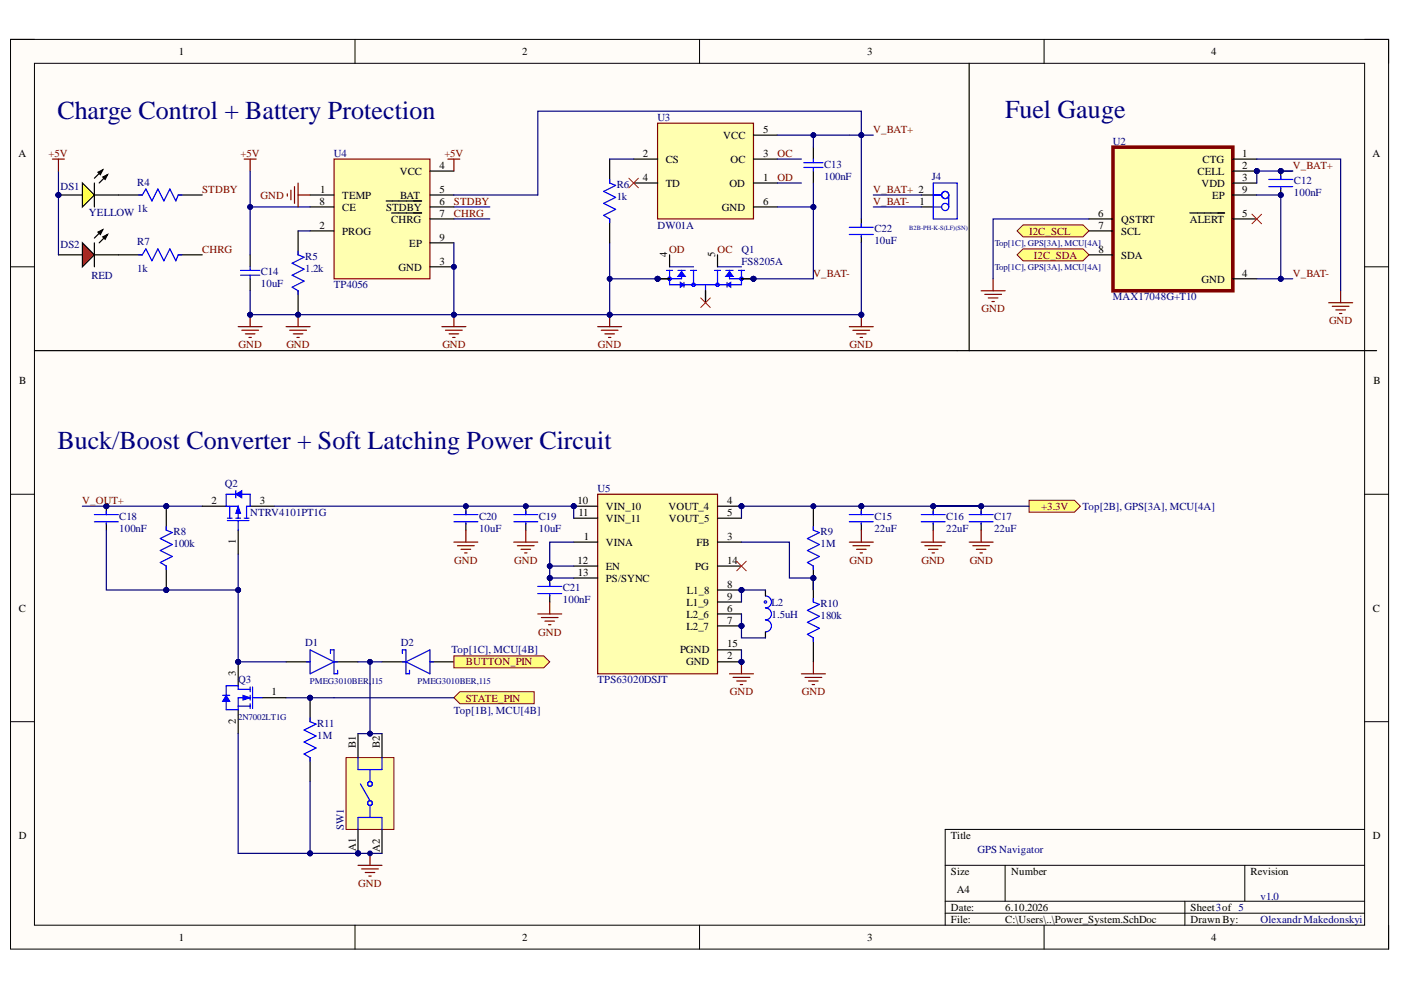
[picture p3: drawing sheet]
<svg xmlns="http://www.w3.org/2000/svg" width="297mm" height="210mm" viewBox="0 0 297 210" stroke-linecap="round" stroke-linejoin="round" font-family="sans-serif">
<defs><g id="words">
<g font-size="5.5" fill="#000080">
<text x="12.2" y="25.2">Charge Control + Battery Protection</text>
<text x="213.1" y="24.9">Fuel Gauge</text>
<text x="12.2" y="95.1">Buck/Boost Converter + Soft Latching Power Circuit</text>
</g>
<g font-size="2.3">
<text x="37.9" y="11.7">1</text>
<text x="110.7" y="11.7">2</text>
<text x="183.9" y="11.7">3</text>
<text x="256.8" y="11.7">4</text>
<text x="153.3" y="29.5">VCC</text>
<text x="161.8" y="28.1">5</text>
<text x="3.9" y="33.3">A</text>
<text x="93.2" y="35.8">4</text>
<text x="136.3" y="33.3">2</text>
<text x="141.1" y="34.6">CS</text>
<text x="154.8" y="34.6">OC</text>
<text x="161.8" y="33.3">3</text>
<text x="255" y="34.6">CTG</text>
<text x="263.4" y="33.3">1</text>
<text x="263.4" y="35.8">2</text>
<text x="291" y="33.3">A</text>
<text x="67.9" y="40.9">1</text>
<text x="84.7" y="37.1">VCC</text>
<text x="93.2" y="40.9">5</text>
<text x="136.3" y="38.4">4</text>
<text x="141.1" y="39.6">TD</text>
<text x="154.7" y="39.6">OD</text>
<text x="161.8" y="38.4">1</text>
<text x="253.9" y="37.1">CELL</text>
<text x="254.7" y="39.6">VDD</text>
<text x="263.4" y="38.4">3</text>
<text x="263.4" y="40.9">9</text>
<text x="67.7" y="43.4">8</text>
<text x="72.6" y="42.2">TEMP</text>
<text x="72.6" y="44.7">CE</text>
<text x="81.9" y="44.7">STDBY</text>
<text x="83" y="47.2">CHRG</text>
<text x="84.8" y="42.2">BAT</text>
<text x="93.2" y="43.4">6</text>
<text x="93.2" y="46">7</text>
<text x="153.1" y="44.7">GND</text>
<text x="161.8" y="43.4">6</text>
<text x="194.9" y="43.4">1</text>
<text x="232.8" y="46">6</text>
<text x="237.7" y="47.2">QSTRT</text>
<text x="252.3" y="47.2">ALERT</text>
<text x="257" y="42.2">EP</text>
<text x="263.4" y="46">5</text>
<text x="67.7" y="48.5">2</text>
<text x="72.6" y="49.8">PROG</text>
<text x="86.8" y="52.3">EP</text>
<text x="93.2" y="51">9</text>
<text x="232.9" y="48.5">7</text>
<text x="232.9" y="53.6">8</text>
<text x="237.7" y="49.8">SCL</text>
<text x="84.5" y="57.4">GND</text>
<text x="93.2" y="56.1">3</text>
<text x="141.5" y="54.6" transform="rotate(-90 141.5 54.6)">4</text>
<text x="151.6" y="54.6" transform="rotate(-90 151.6 54.6)">5</text>
<text x="237.7" y="54.8">SDA</text>
<text x="254.7" y="59.9">GND</text>
<text x="263.4" y="58.6">4</text>
<text x="4.1" y="81.4">B</text>
<text x="291.2" y="81.4">B</text>
<text x="44.8" y="106.9">2</text>
<text x="55.1" y="106.9">3</text>
<text x="122.5" y="106.9">10</text>
<text x="154.2" y="106.9">4</text>
<text x="122.6" y="109.4">11</text>
<text x="128.5" y="108.1">VIN_10</text>
<text x="128.5" y="110.7">VIN_11</text>
<text x="141.7" y="108.1">VOUT_4</text>
<text x="141.8" y="110.7">VOUT_5</text>
<text x="154.2" y="109.4">5</text>
<text x="50" y="115.3" transform="rotate(-90 50 115.3)">1</text>
<text x="122.5" y="119.5">12</text>
<text x="123.8" y="114.5">1</text>
<text x="128.5" y="115.7">VINA</text>
<text x="147.7" y="115.7">FB</text>
<text x="154.2" y="114.5">3</text>
<text x="154.2" y="119.5">14</text>
<text x="122.5" y="122.1">13</text>
<text x="128.5" y="120.8">EN</text>
<text x="128.5" y="123.3">PS/SYNC</text>
<text x="145.6" y="125.9">L1_8</text>
<text x="147.4" y="120.8">PG</text>
<text x="154.2" y="124.6">8</text>
<text x="4" y="129.7">C</text>
<text x="145.5" y="128.4">L1_9</text>
<text x="145.5" y="130.9">L2_6</text>
<text x="154.2" y="127.1">9</text>
<text x="154.2" y="129.7">6</text>
<text x="291.1" y="129.7">C</text>
<text x="145.5" y="133.5">L2_7</text>
<text x="154.2" y="132.2">7</text>
<text x="154.2" y="137.3">15</text>
<text x="50" y="143.4" transform="rotate(-90 50 143.4)">3</text>
<text x="144.2" y="138.5">PGND</text>
<text x="145.5" y="141.1">GND</text>
<text x="154.2" y="139.8">2</text>
<text x="57.6" y="147.4">1</text>
<text x="50" y="153.6" transform="rotate(-90 50 153.6)">2</text>
<text x="75.4" y="158.6" transform="rotate(-90 75.4 158.6)">B1</text>
<text x="80.5" y="158.6" transform="rotate(-90 80.5 158.6)">B2</text>
<text x="4" y="177.9">D</text>
<text x="201.6" y="177.9">Title</text>
<text x="291.1" y="177.9">D</text>
<text x="75.4" y="180.4" transform="rotate(-90 75.4 180.4)">A1</text>
<text x="80.5" y="180.6" transform="rotate(-90 80.5 180.6)">A2</text>
<text x="201.6" y="185.5">Size</text>
<text x="214.4" y="185.5">Number</text>
<text x="265.1" y="185.5">Revision</text>
<text x="202.9" y="189.3">A4</text>
<text x="201.6" y="193.1">Date:</text>
<text x="201.6" y="195.7">File:</text>
<text x="213.1" y="193.1">6.10.2026</text>
<text x="213.1" y="195.7">C:\Users\..\Power_System.SchDoc</text>
<text x="252.4" y="193.1">Sheet3of 5</text>
<text x="252.4" y="195.7">Drawn By:</text>
<text x="37.9" y="199.5">1</text>
<text x="110.7" y="199.5">2</text>
<text x="183.9" y="199.5">3</text>
<text x="256.8" y="199.5">4</text>
</g>
<g font-size="2.3" fill="#000080">
<text x="139.4" y="25.6">U3</text>
<text x="70.8" y="33.3">U4</text>
<text x="174.7" y="35.6">C13</text>
<text x="236" y="30.8">U2</text>
<text x="12.9" y="40.4">DS1</text>
<text x="29.1" y="39.4">R4</text>
<text x="130.7" y="39.9">R6</text>
<text x="174.7" y="38.1">100nF</text>
<text x="197.6" y="38.1">J4</text>
<text x="274.3" y="39.1">C12</text>
<text x="274.3" y="41.7">100nF</text>
<text x="18.9" y="45.9">YELLOW</text>
<text x="29.1" y="44.9">1k</text>
<text x="130.7" y="42.4">1k</text>
<text x="12.9" y="52.5">DS2</text>
<text x="29.1" y="52">R7</text>
<text x="139.4" y="48.5">DW01A</text>
<text x="157.2" y="53.6">Q1</text>
<text x="185.4" y="49.3">C22</text>
<text x="185.4" y="51.8">10uF</text>
<text x="19.4" y="59.1">RED</text>
<text x="29.1" y="57.6">1k</text>
<text x="55.3" y="58.4">C14</text>
<text x="64.7" y="55.1">R5</text>
<text x="64.7" y="57.6">1.2k</text>
<text x="157.2" y="56.1">FS8205A</text>
<text x="55.3" y="60.9">10uF</text>
<text x="70.8" y="61.2">TP4056</text>
<text x="236" y="63.7">MAX17048G+T10</text>
<text x="47.7" y="103.3">Q2</text>
<text x="126.7" y="104.3">U5</text>
<text x="25.3" y="110.2">C18</text>
<text x="25.3" y="112.7">100nF</text>
<text x="36.8" y="113.5">R8</text>
<text x="53" y="109.4">NTRV4101PT1G</text>
<text x="101.6" y="110.2">C20</text>
<text x="101.6" y="112.7">10uF</text>
<text x="114.3" y="110.2">C19</text>
<text x="114.3" y="112.7">10uF</text>
<text x="174" y="113.5">R9</text>
<text x="185.4" y="110.2">C15</text>
<text x="185.4" y="112.7">22uF</text>
<text x="200.6" y="110.2">C16</text>
<text x="200.6" y="112.7">22uF</text>
<text x="210.7" y="110.2">C17</text>
<text x="210.7" y="112.7">22uF</text>
<text x="229.5" y="108.1">Top[2B], GPS[3A], MCU[4A]</text>
<text x="36.8" y="116">100k</text>
<text x="174" y="116">1M</text>
<text x="119.3" y="125.4">C21</text>
<text x="119.3" y="127.9">100nF</text>
<text x="163.6" y="128.4">L2</text>
<text x="163.6" y="130.9">1.5uH</text>
<text x="174" y="128.7">R10</text>
<text x="174" y="131.2">180k</text>
<text x="64.7" y="137">D1</text>
<text x="85" y="137">D2</text>
<text x="95.7" y="138.5">Top[1C], MCU[4B]</text>
<text x="50.5" y="144.9">Q3</text>
<text x="126.7" y="144.9">TPS63020DSJT</text>
<text x="67.2" y="154.1">R11</text>
<text x="96.2" y="151.3">Top[1B], MCU[4B]</text>
<text x="67.2" y="156.6">1M</text>
<text x="72.9" y="175.9" transform="rotate(-90 72.9 175.9)">SW1</text>
<text x="207.3" y="180.8">GPS Navigator</text>
<text x="267.2" y="190.8">v1.0</text>
<text x="267.2" y="195.7">Olexandr Makedonskyi</text>
</g>
<g font-size="2.3" fill="#800000">
<text x="185.1" y="28.1">V_BAT+</text>
<text x="10.3" y="33.3">+5V</text>
<text x="51" y="33.3">+5V</text>
<text x="94.2" y="33.3">+5V</text>
<text x="164.8" y="33.3">OC</text>
<text x="274.1" y="35.8">V_BAT+</text>
<text x="42.9" y="40.9">STDBY</text>
<text x="164.8" y="38.4">OD</text>
<text x="185.1" y="40.9">V_BAT+ 2</text>
<text x="55.2" y="42.2">GND</text>
<text x="96.2" y="43.4">STDBY</text>
<text x="96.2" y="46">CHRG</text>
<text x="185.1" y="43.4">V_BAT-</text>
<text x="42.9" y="53.6">CHRG</text>
<text x="141.9" y="53.6">OD</text>
<text x="152.1" y="53.6">OC</text>
<text x="218.2" y="49.8">I2C_SCL</text>
<text x="172.4" y="58.6">V_BAT-</text>
<text x="219.2" y="54.8">I2C_SDA</text>
<text x="274.1" y="58.6">V_BAT-</text>
<text x="208.1" y="66.2">GND</text>
<text x="281.8" y="68.8">GND</text>
<text x="50.6" y="73.8">GND</text>
<text x="60.7" y="73.8">GND</text>
<text x="93.8" y="73.8">GND</text>
<text x="126.8" y="73.8">GND</text>
<text x="180.1" y="73.8">GND</text>
<text x="17.4" y="106.9">V_OUT+</text>
<text x="220.7" y="108.1">+3.3V</text>
<text x="96.3" y="119.5">GND</text>
<text x="109" y="119.5">GND</text>
<text x="180.1" y="119.5">GND</text>
<text x="195.4" y="119.5">GND</text>
<text x="205.6" y="119.5">GND</text>
<text x="114.1" y="134.7">GND</text>
<text x="98.8" y="141.1">BUTTON_PIN</text>
<text x="98.8" y="148.8">STATE_PIN</text>
<text x="154.8" y="147.4">GND</text>
<text x="170" y="147.4">GND</text>
<text x="75.9" y="188.1">GND</text>
</g>
<g font-size="1.9" fill="#000080">
<text x="210.9" y="52.1">Top[1C], GPS[3A], MCU[4A]</text>
<text x="210.9" y="57.2">Top[1C], GPS[3A], MCU[4A]</text>
<text x="65.7" y="145.1">PMEG3010BER,</text>
<text x="78.7" y="145.1">115</text>
<text x="88.5" y="145.1">PMEG3010BER,115</text>
<text x="50.5" y="152.7">2N7002LT1G</text>
</g>
<text font-size="1.4" fill="#000080" x="192.7" y="48.7">B2B-PH-K-S(LF)(SN)</text>
</g></defs>
<path d="M2.2 8.4h292.2v192.8h-292.2z" fill-rule="evenodd" fill="#fffcf8"/>
<path d="M2.2 8.4h292.2v192.8h-292.2z" fill="none" stroke="#000" stroke-width=".21"/>
<path d="M7.3 13.4h282v182.8h-282z" fill-rule="evenodd" fill="#fffcf8"/>
<g fill="none" stroke="#000" stroke-width=".21">
<path d="M2.2 8.3h5.1M7.3 13.4h282v182.8h-282zM75.3 8.3v5.1M148.3 8.3v5.1M221.4 8.4v5M289.3 8.4h5.1v5M2.2 56.6h5.1M289.3 56.6h5.1M2.2 104.8h5.1M289.3 104.8h5.1M2.2 153h5.1M289.3 153h5.1"/>
<path d="M289.3 175.9h-88.9v20.3M75.3 196.2v5M148.3 196.2v5M200.4 183.5h88.9M200.4 191.1h88.9M200.4 193.6h88.9M213.1 183.5v7.6M221.4 196.2v5M251.2 191.1v5.1M263.9 183.5v7.6M294.4 196.2v5"/>
</g>
<circle cx="159.7" cy="59.1" r=".51" fill="#000080"/>
<circle cx="159.7" cy="59.1" r=".51" fill="none" stroke="#000080" stroke-width=".21"/>
<circle cx="159.7" cy="59.1" r=".51" fill="#000080"/>
<circle cx="159.7" cy="59.1" r=".51" fill="none" stroke="#000080" stroke-width=".21"/>
<circle cx="139.4" cy="59.1" r=".51" fill="#000080"/>
<circle cx="139.4" cy="59.1" r=".51" fill="none" stroke="#000080" stroke-width=".21"/>
<circle cx="139.4" cy="59.1" r=".51" fill="#000080"/>
<circle cx="139.4" cy="59.1" r=".51" fill="none" stroke="#000080" stroke-width=".21"/>
<g fill="none" stroke="#00f" stroke-width=".25">
<path d="M141.3 57.3h1.3M142 56.6h5M142 57.3v3.1h15.2v-3.1M143.7 57.3h1.6M144.5 57.3v1.8h-2.5M145 59.9v1M146.4 57.3h1.3M147 57.3v3.1M151.5 57.3h1.3M152.1 56.6h5.1M152.1 57.3v3.1M153.9 57.3h1.5"/>
<path d="M154.2 59.9v1M154.7 57.3v1.8h2.5M156.6 57.3h1.2M149.6 60.4v1.2"/>
</g>
<path d="M144.3 59.9l.7 .5-.7 .5z" fill="#00f"/>
<path d="M144.3 59.9l.7 .5-.7 .5z" fill="none" stroke="#00f" stroke-width=".25"/>
<path d="M144.5 57.6l.8 1h-1.6z" fill="#00f"/>
<path d="M144.5 57.6l.8 1h-1.6z" fill="none" stroke="#00f" stroke-width=".25"/>
<path d="M154.7 57.6l.7 1h-1.5z" fill="#00f"/>
<path d="M154.7 57.6l.7 1h-1.5z" fill="none" stroke="#00f" stroke-width=".25"/>
<path d="M154.2 60.4l.7-.5v1z" fill="#00f"/>
<path d="M154.2 60.4l.7-.5v1z" fill="none" stroke="#00f" stroke-width=".25"/>
<g fill="none" stroke="#00f" stroke-width=".21">
<circle cx="142" cy="59.1" r=".36"/>
<circle cx="157.2" cy="59.1" r=".36"/>
<circle cx="147" cy="60.4" r=".36"/>
<circle cx="152.1" cy="60.4" r=".36"/>
</g>
<path d="M142 54v2.6M152.1 54v2.6M157.2 59.1h2.5" fill="none" stroke="#000" stroke-width=".25"/>
<circle cx="159.7" cy="59.1" r=".51" fill="#000080"/>
<circle cx="159.7" cy="59.1" r=".51" fill="none" stroke="#000080" stroke-width=".21"/>
<path d="M157.2 59.1h2.5" fill="none" stroke="#000" stroke-width=".25"/>
<circle cx="159.7" cy="59.1" r=".51" fill="#000080"/>
<circle cx="159.7" cy="59.1" r=".51" fill="none" stroke="#000080" stroke-width=".21"/>
<path d="M139.4 59.1h2.6M149.6 61.6v2.6" fill="none" stroke="#000" stroke-width=".25"/>
<circle cx="139.4" cy="59.1" r=".51" fill="#000080"/>
<circle cx="139.4" cy="59.1" r=".51" fill="none" stroke="#000080" stroke-width=".21"/>
<path d="M139.4 59.1h2.6" fill="none" stroke="#000" stroke-width=".25"/>
<circle cx="139.4" cy="59.1" r=".51" fill="#000080"/>
<circle cx="139.4" cy="59.1" r=".51" fill="none" stroke="#000080" stroke-width=".21"/>
<path d="M50.5 69.3h5.1M51.3 70h3.5M52 70.8h2.1M52.8 71.5h.5M53 66.7v2.6" fill="none" stroke="#800000" stroke-width=".25"/>
<circle cx="53" cy="66.7" r=".51" fill="#000080"/>
<circle cx="53" cy="66.7" r=".51" fill="none" stroke="#000080" stroke-width=".21"/>
<path d="M180.1 69.3h5.1M180.8 70h3.6M181.6 70.8h2M182.4 71.5h.5M182.6 66.7v2.6" fill="none" stroke="#800000" stroke-width=".25"/>
<circle cx="182.6" cy="66.7" r=".51" fill="#000080"/>
<circle cx="182.6" cy="66.7" r=".51" fill="none" stroke="#000080" stroke-width=".21"/>
<circle cx="12.4" cy="41.3" r=".51" fill="#000080"/>
<circle cx="12.4" cy="41.3" r=".51" fill="none" stroke="#000080" stroke-width=".21"/>
<path d="M12.4 41.3h5.1" fill="none" stroke="#000" stroke-width=".25"/>
<circle cx="12.4" cy="41.3" r=".51" fill="#000080"/>
<circle cx="12.4" cy="41.3" r=".51" fill="none" stroke="#000080" stroke-width=".21"/>
<path d="M20 41.3h5.1" fill="none" stroke="#000" stroke-width=".25"/>
<path d="M17.5 38.8l2.5 2.5-2.5 2.6z" fill="#ff0"/>
<path d="M17.5 38.8l2.5 2.5-2.5 2.6zM20 38.8v5.1M20.8 36.5l1-.5-.5 1zM21.8 37.5l1-.5-.5 1zM21.8 36l-1.8 1.8M22.8 37l-1.8 1.8M12.4 54h5.1M20 54h5.1" fill="none" stroke="#000" stroke-width=".25"/>
<path d="M20.8 36.5l1-.5-.5 1zM21.8 37.5l1-.5-.5 1z" fill="#000"/>
<path d="M17.5 51.5l2.5 2.5-2.5 2.6z" fill="#f00"/>
<path d="M17.5 51.5l2.5 2.5-2.5 2.6zM20 51.5v5.1M20.8 49.2l1-.5-.5 1zM21.8 50.2l1-.5-.5 1zM21.8 48.7l-1.8 1.8M22.8 49.7l-1.8 1.8M25.1 41.3h5.1M25.1 54h5.1M37.8 41.3h5.1M37.8 54h5.1M53 54v2.6M53 59.1v2.5" fill="none" stroke="#000" stroke-width=".25"/>
<path d="M20.8 49.2l1-.5-.5 1zM21.8 50.2l1-.5-.5 1z" fill="#000"/>
<path d="M29.4 41.3h.8l.7-1.2 1.3 2.5 1.3-2.5 1.2 2.5 1.3-2.5 1.3 2.5 .5-1.3h.8M29.4 54h.8l.7-1.2 1.3 2.5 1.3-2.5 1.2 2.5 1.3-2.5 1.3 2.5 .5-1.3h.8M51 57.3h4.1M51 58.3h4.1M53 56.6v.7M53 58.3v.8" fill="none" stroke="#00f" stroke-width=".25"/>
<circle cx="121.6" cy="107.3" r=".51" fill="#000080"/>
<circle cx="121.6" cy="107.3" r=".51" fill="none" stroke="#000080" stroke-width=".21"/>
<circle cx="157.2" cy="107.3" r=".51" fill="#000080"/>
<circle cx="157.2" cy="107.3" r=".51" fill="none" stroke="#000080" stroke-width=".21"/>
<circle cx="157.2" cy="125.1" r=".51" fill="#000080"/>
<circle cx="157.2" cy="125.1" r=".51" fill="none" stroke="#000080" stroke-width=".21"/>
<circle cx="157.2" cy="132.7" r=".51" fill="#000080"/>
<circle cx="157.2" cy="132.7" r=".51" fill="none" stroke="#000080" stroke-width=".21"/>
<circle cx="157.2" cy="140.3" r=".51" fill="#000080"/>
<circle cx="157.2" cy="140.3" r=".51" fill="none" stroke="#000080" stroke-width=".21"/>
<path d="M126.7 104.8h25.4v38.1h-25.4z" fill-rule="evenodd" fill="#ffffb0"/>
<path d="M126.7 104.8h25.4v38.1h-25.4z" fill="none" stroke="#800000" stroke-width=".25"/>
<path d="M121.6 107.3h5.1" fill="none" stroke="#000" stroke-width=".25"/>
<circle cx="121.6" cy="107.3" r=".51" fill="#000080"/>
<circle cx="121.6" cy="107.3" r=".51" fill="none" stroke="#000080" stroke-width=".21"/>
<path d="M121.6 109.9h5.1M121.6 114.9h5.1M152.1 107.3h5.1M121.6 120h5.1M121.6 122.6h5.1" fill="none" stroke="#000" stroke-width=".25"/>
<circle cx="157.2" cy="107.3" r=".51" fill="#000080"/>
<circle cx="157.2" cy="107.3" r=".51" fill="none" stroke="#000080" stroke-width=".21"/>
<path d="M152.1 109.9h5.1M152.1 114.9h5.1M152.1 120h5.1M152.1 125.1h5.1" fill="none" stroke="#000" stroke-width=".25"/>
<circle cx="157.2" cy="125.1" r=".51" fill="#000080"/>
<circle cx="157.2" cy="125.1" r=".51" fill="none" stroke="#000080" stroke-width=".21"/>
<path d="M152.1 127.6h5.1M152.1 130.2h5.1M152.1 132.7h5.1" fill="none" stroke="#000" stroke-width=".25"/>
<circle cx="157.2" cy="132.7" r=".51" fill="#000080"/>
<circle cx="157.2" cy="132.7" r=".51" fill="none" stroke="#000080" stroke-width=".21"/>
<path d="M152.1 137.8h5.1M152.1 140.3h5.1" fill="none" stroke="#000" stroke-width=".25"/>
<circle cx="157.2" cy="140.3" r=".51" fill="#000080"/>
<circle cx="157.2" cy="140.3" r=".51" fill="none" stroke="#000080" stroke-width=".21"/>
<path d="M154.7 142.9h5M155.4 143.6h3.6M156.2 144.4h2M157 145.1h.5M157.2 140.3v2.6" fill="none" stroke="#800000" stroke-width=".25"/>
<circle cx="157.2" cy="140.3" r=".51" fill="#000080"/>
<circle cx="157.2" cy="140.3" r=".51" fill="none" stroke="#000080" stroke-width=".21"/>
<path d="M114 130.2h5.1M114.8 130.9h3.5M115.5 131.7h2.1M116.3 132.5h.5M116.6 127.6v2.6" fill="none" stroke="#800000" stroke-width=".25"/>
<circle cx="182.6" cy="107.3" r=".51" fill="#000080"/>
<circle cx="182.6" cy="107.3" r=".51" fill="none" stroke="#000080" stroke-width=".21"/>
<path d="M182.6 107.3v1.8" fill="none" stroke="#000" stroke-width=".25"/>
<circle cx="182.6" cy="107.3" r=".51" fill="#000080"/>
<circle cx="182.6" cy="107.3" r=".51" fill="none" stroke="#000080" stroke-width=".21"/>
<path d="M182.6 110.9v1.5" fill="none" stroke="#000" stroke-width=".25"/>
<path d="M180.1 109.1h5.1M180.1 110.6h5.1M182.6 108.3v.8M182.6 110.9v.2" fill="none" stroke="#00f" stroke-width=".25"/>
<circle cx="197.9" cy="107.3" r=".51" fill="#000080"/>
<circle cx="197.9" cy="107.3" r=".51" fill="none" stroke="#000080" stroke-width=".21"/>
<path d="M197.9 107.3v1.8" fill="none" stroke="#000" stroke-width=".25"/>
<circle cx="197.9" cy="107.3" r=".51" fill="#000080"/>
<circle cx="197.9" cy="107.3" r=".51" fill="none" stroke="#000080" stroke-width=".21"/>
<path d="M197.9 110.9v1.5" fill="none" stroke="#000" stroke-width=".25"/>
<path d="M195.3 109.1h5.1M195.3 110.6h5.1M197.9 108.3v.8M197.9 110.9v.2" fill="none" stroke="#00f" stroke-width=".25"/>
<circle cx="208" cy="107.3" r=".51" fill="#000080"/>
<circle cx="208" cy="107.3" r=".51" fill="none" stroke="#000080" stroke-width=".21"/>
<path d="M208 107.3v1.8" fill="none" stroke="#000" stroke-width=".25"/>
<circle cx="208" cy="107.3" r=".51" fill="#000080"/>
<circle cx="208" cy="107.3" r=".51" fill="none" stroke="#000080" stroke-width=".21"/>
<path d="M208 110.9v1.5" fill="none" stroke="#000" stroke-width=".25"/>
<path d="M205.5 109.1h5.1M205.5 110.6h5.1M208 108.3v.8M208 110.9v.2" fill="none" stroke="#00f" stroke-width=".25"/>
<circle cx="172.5" cy="107.3" r=".51" fill="#000080"/>
<circle cx="172.4" cy="107.3" r=".51" fill="none" stroke="#000080" stroke-width=".21"/>
<path d="M172.4 107.3v5.1M172.4 120v5.1" fill="none" stroke="#000" stroke-width=".25"/>
<circle cx="172.5" cy="107.3" r=".51" fill="#000080"/>
<circle cx="172.4" cy="107.3" r=".51" fill="none" stroke="#000080" stroke-width=".21"/>
<path d="M172.4 111.6v.8l1.3 .5-2.5 1.3 2.5 1.3-2.5 1.2 2.5 1.3-2.5 1.3 1.2 .7v.8" fill="none" stroke="#00f" stroke-width=".25"/>
<circle cx="172.5" cy="122.6" r=".51" fill="#000080"/>
<circle cx="172.5" cy="122.6" r=".51" fill="none" stroke="#000080" stroke-width=".21"/>
<path d="M172.4 122.6v5M172.4 135.2v5.1" fill="none" stroke="#000" stroke-width=".25"/>
<circle cx="172.5" cy="122.6" r=".51" fill="#000080"/>
<circle cx="172.5" cy="122.6" r=".51" fill="none" stroke="#000080" stroke-width=".21"/>
<path d="M172.4 126.9v.7l1.3 .5-2.5 1.3 2.5 1.3-2.5 1.2 2.5 1.3-2.5 1.3 1.2 .7v.8" fill="none" stroke="#00f" stroke-width=".25"/>
<path d="M169.9 142.9h5.1M170.7 143.6h3.5M171.4 144.4h2.1M172.2 145.1h.5M172.4 140.3v2.6" fill="none" stroke="#800000" stroke-width=".25"/>
<path d="M218.2 106.1h9.6l1.3 1.2-1.3 1.3h-9.6z" fill-rule="evenodd" fill="#ffff80"/>
<path d="M218.2 106.1h9.6l1.3 1.2-1.3 1.3h-9.6z" fill="none" stroke="#800000" stroke-width=".21"/>
<circle cx="65.7" cy="147.9" r=".51" fill="#000080"/>
<circle cx="65.7" cy="147.9" r=".51" fill="none" stroke="#000080" stroke-width=".21"/>
<path d="M65.7 147.9v5.1M65.7 160.6v5.1" fill="none" stroke="#000" stroke-width=".25"/>
<circle cx="65.7" cy="147.9" r=".51" fill="#000080"/>
<circle cx="65.7" cy="147.9" r=".51" fill="none" stroke="#000080" stroke-width=".21"/>
<path d="M65.7 137.8l5.1 2.5-5.1 2.6zM70.1 138.5v-.7h.7v5.1h.8v-.8M85.3 138.5v-.7h.8v5.1h.7v-.8M65 140.3h.7M65.7 152.3v.7l1.3 .5-2.5 1.3 2.5 1.3-2.5 1.2 2.5 1.3-2.5 1.3 1.2 .7v.8M70.8 140.3h.8M85.3 140.3h.8M86.1 140.3l5.1-2.5v5.1zM91.2 140.3h.7" fill="none" stroke="#00f" stroke-width=".25"/>
<path d="M60.7 140.3h5M70.8 140.3h5.1M81 140.3h5.1M91.2 140.3h5" fill="none" stroke="#000" stroke-width=".25"/>
<circle cx="75.9" cy="180.9" r=".51" fill="#000080"/>
<circle cx="75.9" cy="180.9" r=".51" fill="none" stroke="#000080" stroke-width=".21"/>
<path d="M73.4 160.6h10.1v15.3h-10.1z" fill-rule="evenodd" fill="#ffffb0"/>
<path d="M73.4 160.6h10.1v15.3h-10.1z" fill="none" stroke="#800000" stroke-width=".21"/>
<path d="M75.9 175.9v5" fill="none" stroke="#000" stroke-width=".25"/>
<circle cx="75.9" cy="180.9" r=".51" fill="#000080"/>
<circle cx="75.9" cy="180.9" r=".51" fill="none" stroke="#000080" stroke-width=".21"/>
<path d="M75.9 155.6v5M81 155.6v5M81 175.9v5" fill="none" stroke="#000" stroke-width=".25"/>
<g fill="none" stroke="#00f" stroke-width=".25">
<path d="M75.9 160.6v2.6h5.1v-2.6M75.9 175.9v-2.6h5.1v2.6M76.4 166.2l2 3.6M78.4 163.2v2.5M78.4 170.8v2.5"/>
<circle cx="78.4" cy="170.3" r=".51"/>
<circle cx="78.4" cy="166.2" r=".51"/>
</g>
<path d="M75.9 183.5h5.1M76.7 184.2h3.5M77.4 185h2.1M78.2 185.8h.5M78.4 180.9v2.6" fill="none" stroke="#800000" stroke-width=".25"/>
<circle cx="78.4" cy="180.9" r=".51" fill="#000080"/>
<circle cx="78.4" cy="180.9" r=".51" fill="none" stroke="#000080" stroke-width=".21"/>
<path d="M96.2 139.1h19.1l1.3 1.2-1.3 1.3h-19.1z" fill-rule="evenodd" fill="#ffff80"/>
<path d="M96.2 139.1h19.1l1.3 1.2-1.3 1.3h-19.1z" fill="none" stroke="#800000" stroke-width=".21"/>
<circle cx="116.6" cy="122.6" r=".51" fill="#000080"/>
<circle cx="116.6" cy="122.6" r=".51" fill="none" stroke="#000080" stroke-width=".21"/>
<path d="M116.6 122.6v1.7" fill="none" stroke="#000" stroke-width=".25"/>
<circle cx="116.6" cy="122.6" r=".51" fill="#000080"/>
<circle cx="116.6" cy="122.6" r=".51" fill="none" stroke="#000080" stroke-width=".21"/>
<path d="M116.6 126.1v1.5" fill="none" stroke="#000" stroke-width=".25"/>
<path d="M114 124.3h5.1M114 125.9h5.1M116.6 123.6v.7M116.6 126.1v.3" fill="none" stroke="#00f" stroke-width=".25"/>
<circle cx="98.8" cy="107.3" r=".51" fill="#000080"/>
<circle cx="98.8" cy="107.3" r=".51" fill="none" stroke="#000080" stroke-width=".21"/>
<path d="M98.8 107.3v1.8" fill="none" stroke="#000" stroke-width=".25"/>
<circle cx="98.8" cy="107.3" r=".51" fill="#000080"/>
<circle cx="98.8" cy="107.3" r=".51" fill="none" stroke="#000080" stroke-width=".21"/>
<path d="M98.8 110.9v1.5" fill="none" stroke="#000" stroke-width=".25"/>
<path d="M96.2 109.1h5.1M96.2 110.6h5.1M98.8 108.3v.8M98.8 110.9v.2" fill="none" stroke="#00f" stroke-width=".25"/>
<circle cx="266.5" cy="36.3" r=".51" fill="#000080"/>
<circle cx="266.5" cy="36.3" r=".51" fill="none" stroke="#000080" stroke-width=".21"/>
<path d="M236 31.2h25.4v30.5h-25.4z" fill-rule="evenodd" fill="#ffffb0"/>
<path d="M236 31.2h25.4v30.5h-25.4z" fill="none" stroke="#800000" stroke-width=".76"/>
<path d="M261.4 33.7h5.1M261.4 36.3h5.1M230.9 46.4h5.1M230.9 49h5.1M230.9 54h5.1" fill="none" stroke="#000" stroke-width=".25"/>
<circle cx="266.5" cy="36.3" r=".51" fill="#000080"/>
<circle cx="266.5" cy="36.3" r=".51" fill="none" stroke="#000080" stroke-width=".21"/>
<path d="M261.4 38.8h5.1M252.3 45.2h7.4M261.4 41.3h5.1M261.4 46.4h5.1M261.4 59.1h5.1" fill="none" stroke="#000" stroke-width=".25"/>
<g fill="none" stroke="#800000" stroke-width=".25">
<path d="M210.6 59.1v2.6M208 61.7h5.1M208.8 62.4h3.5M209.5 63.2h2.1M210.3 63.9h.5M281.7 64.2h5.1M282.5 64.9h3.5M283.2 65.7h2.1M284 66.5h.5M284.2 61.7v2.5M180.1 114.9h5.1M180.8 115.7h3.6"/>
<path d="M181.6 116.5h2M182.4 117.2h.5M182.6 112.4v2.5M195.3 114.9h5.1M196.1 115.7h3.5M196.8 116.5h2.1M197.6 117.2h.5M197.9 112.4v2.5M205.5 114.9h5.1M206.2 115.7h3.6M207 116.5h2M207.8 117.2h.5"/>
<path d="M208 112.4v2.5"/>
</g>
<path d="M12.4 41.3v12.7" fill="none" stroke="#000080" stroke-width=".25"/>
<circle cx="12.4" cy="41.3" r=".51" fill="#000080"/>
<circle cx="12.4" cy="41.3" r=".51" fill="none" stroke="#000080" stroke-width=".21"/>
<path d="M12.4 36.3v5" fill="none" stroke="#000080" stroke-width=".25"/>
<circle cx="12.4" cy="41.3" r=".51" fill="#000080"/>
<circle cx="12.4" cy="41.3" r=".51" fill="none" stroke="#000080" stroke-width=".21"/>
<path d="M60.7 147.9h5" fill="none" stroke="#000080" stroke-width=".25"/>
<circle cx="65.7" cy="147.9" r=".51" fill="#000080"/>
<circle cx="65.7" cy="147.9" r=".51" fill="none" stroke="#000080" stroke-width=".21"/>
<path d="M65.7 147.9h5.1" fill="none" stroke="#000080" stroke-width=".25"/>
<circle cx="65.7" cy="147.9" r=".51" fill="#000080"/>
<circle cx="65.7" cy="147.9" r=".51" fill="none" stroke="#000080" stroke-width=".21"/>
<path d="M182.6 107.3h35.6" fill="none" stroke="#000080" stroke-width=".25"/>
<circle cx="182.6" cy="107.3" r=".51" fill="#000080"/>
<circle cx="182.6" cy="107.3" r=".51" fill="none" stroke="#000080" stroke-width=".21"/>
<circle cx="208" cy="107.3" r=".51" fill="#000080"/>
<circle cx="208" cy="107.3" r=".51" fill="none" stroke="#000080" stroke-width=".21"/>
<circle cx="197.9" cy="107.3" r=".51" fill="#000080"/>
<circle cx="197.9" cy="107.3" r=".51" fill="none" stroke="#000080" stroke-width=".21"/>
<circle cx="111.5" cy="107.3" r=".51" fill="#000080"/>
<circle cx="111.5" cy="107.3" r=".51" fill="none" stroke="#000080" stroke-width=".21"/>
<path d="M111.5 107.3v1.8" fill="none" stroke="#000" stroke-width=".25"/>
<circle cx="111.5" cy="107.3" r=".51" fill="#000080"/>
<circle cx="111.5" cy="107.3" r=".51" fill="none" stroke="#000080" stroke-width=".21"/>
<path d="M111.5 110.9v1.5" fill="none" stroke="#000" stroke-width=".25"/>
<path d="M108.9 109.1h5.1M108.9 110.6h5.1M111.5 108.3v.8M111.5 110.9v.2" fill="none" stroke="#00f" stroke-width=".25"/>
<circle cx="35.3" cy="125.1" r=".51" fill="#000080"/>
<circle cx="35.3" cy="125.1" r=".51" fill="none" stroke="#000080" stroke-width=".21"/>
<circle cx="35.3" cy="107.3" r=".51" fill="#000080"/>
<circle cx="35.3" cy="107.3" r=".51" fill="none" stroke="#000080" stroke-width=".21"/>
<path d="M35.3 120v5.1" fill="none" stroke="#000" stroke-width=".25"/>
<circle cx="35.3" cy="125.1" r=".51" fill="#000080"/>
<circle cx="35.3" cy="125.1" r=".51" fill="none" stroke="#000080" stroke-width=".21"/>
<path d="M35.3 107.3v5.1" fill="none" stroke="#000" stroke-width=".25"/>
<circle cx="35.3" cy="107.3" r=".51" fill="#000080"/>
<circle cx="35.3" cy="107.3" r=".51" fill="none" stroke="#000080" stroke-width=".21"/>
<path d="M35.3 111.6v.8l1.2 .5-2.5 1.3 2.5 1.3-2.5 1.2 2.5 1.3-2.5 1.3 1.3 .7v.8" fill="none" stroke="#00f" stroke-width=".25"/>
<circle cx="22.5" cy="107.3" r=".51" fill="#000080"/>
<circle cx="22.5" cy="107.3" r=".51" fill="none" stroke="#000080" stroke-width=".21"/>
<path d="M22.5 107.3v1.8" fill="none" stroke="#000" stroke-width=".25"/>
<circle cx="22.5" cy="107.3" r=".51" fill="#000080"/>
<circle cx="22.5" cy="107.3" r=".51" fill="none" stroke="#000080" stroke-width=".21"/>
<path d="M22.5 110.9v1.5" fill="none" stroke="#000" stroke-width=".25"/>
<path d="M20 109.1h5.1M20 110.6h5.1M22.5 108.3v.8M22.5 110.9v.2" fill="none" stroke="#00f" stroke-width=".25"/>
<path d="M17.5 107.3h5" fill="none" stroke="#000080" stroke-width=".25"/>
<circle cx="22.5" cy="107.3" r=".51" fill="#000080"/>
<circle cx="22.5" cy="107.3" r=".51" fill="none" stroke="#000080" stroke-width=".21"/>
<path d="M215.6 49l1.3-1.3h12.7l1.3 1.3-1.3 1.2h-12.7z" fill-rule="evenodd" fill="#ffff80"/>
<path d="M215.6 49l1.3-1.3h12.7l1.3 1.3-1.3 1.2h-12.7z" fill="none" stroke="#800000" stroke-width=".21"/>
<path d="M215.6 54l1.3-1.2h12.7l1.3 1.2-1.3 1.3h-12.7z" fill-rule="evenodd" fill="#ffff80"/>
<path d="M215.6 54l1.3-1.2h12.7l1.3 1.2-1.3 1.3h-12.7z" fill="none" stroke="#800000" stroke-width=".21"/>
<path d="M157.2 125.1v2.5" fill="none" stroke="#000080" stroke-width=".25"/>
<circle cx="157.2" cy="125.1" r=".51" fill="#000080"/>
<circle cx="157.2" cy="125.1" r=".51" fill="none" stroke="#000080" stroke-width=".21"/>
<path d="M157.2 130.2v2.5" fill="none" stroke="#000080" stroke-width=".25"/>
<circle cx="157.2" cy="132.7" r=".51" fill="#000080"/>
<circle cx="157.2" cy="132.7" r=".51" fill="none" stroke="#000080" stroke-width=".21"/>
<g fill="none" stroke="#00f" stroke-width=".25">
<path d="M162.3 126.4a1.27 1.27 0 0 1 1.3 1.2 1.27 1.27 0 0 1-1.3 1.3 1.27 1.27 0 0 1 1.3 1.3 1.27 1.27 0 0 1-1.3 1.2 1.27 1.27 0 0 1 1.3 1.3 1.27 1.27 0 0 1-1.3 1.3"/>
<circle cx="162.3" cy="127.6" r=".25"/>
</g>
<path d="M162.3 125.1v1.3M162.3 134v1.2" fill="none" stroke="#000" stroke-width=".25"/>
<path d="M157.2 125.1h5.1" fill="none" stroke="#000080" stroke-width=".25"/>
<circle cx="157.2" cy="125.1" r=".51" fill="#000080"/>
<circle cx="157.2" cy="125.1" r=".51" fill="none" stroke="#000080" stroke-width=".21"/>
<path d="M157.2 132.7v2.5h5.1" fill="none" stroke="#000080" stroke-width=".25"/>
<circle cx="157.2" cy="132.7" r=".51" fill="#000080"/>
<circle cx="157.2" cy="132.7" r=".51" fill="none" stroke="#000080" stroke-width=".21"/>
<path d="M157.2 137.8v2.5" fill="none" stroke="#000080" stroke-width=".25"/>
<circle cx="157.2" cy="140.3" r=".51" fill="#000080"/>
<circle cx="157.2" cy="140.3" r=".51" fill="none" stroke="#000080" stroke-width=".21"/>
<path d="M157.2 107.3h25.4" fill="none" stroke="#000080" stroke-width=".25"/>
<circle cx="157.2" cy="107.3" r=".51" fill="#000080"/>
<circle cx="157.2" cy="107.3" r=".51" fill="none" stroke="#000080" stroke-width=".21"/>
<circle cx="182.6" cy="107.3" r=".51" fill="#000080"/>
<circle cx="182.6" cy="107.3" r=".51" fill="none" stroke="#000080" stroke-width=".21"/>
<path d="M157.2 114.9h10.2v7.7h5" fill="none" stroke="#000080" stroke-width=".25"/>
<circle cx="172.5" cy="122.6" r=".51" fill="#000080"/>
<circle cx="172.5" cy="122.6" r=".51" fill="none" stroke="#000080" stroke-width=".21"/>
<path d="M157.2 107.3v2.6" fill="none" stroke="#000080" stroke-width=".25"/>
<circle cx="157.2" cy="107.3" r=".51" fill="#000080"/>
<circle cx="157.2" cy="107.3" r=".51" fill="none" stroke="#000080" stroke-width=".21"/>
<path d="M156.2 119l2 2M158.2 119l-2 2" fill="none" stroke="#f00" stroke-width=".21"/>
<path d="M121.6 114.9h-5v7.7" fill="none" stroke="#000080" stroke-width=".25"/>
<circle cx="116.6" cy="120" r=".51" fill="#000080"/>
<circle cx="116.6" cy="120" r=".51" fill="none" stroke="#000080" stroke-width=".21"/>
<circle cx="116.6" cy="122.6" r=".51" fill="#000080"/>
<circle cx="116.6" cy="122.6" r=".51" fill="none" stroke="#000080" stroke-width=".21"/>
<path d="M116.6 120h5" fill="none" stroke="#000080" stroke-width=".25"/>
<circle cx="116.6" cy="120" r=".51" fill="#000080"/>
<circle cx="116.6" cy="120" r=".51" fill="none" stroke="#000080" stroke-width=".21"/>
<path d="M116.6 122.6h5" fill="none" stroke="#000080" stroke-width=".25"/>
<circle cx="116.6" cy="122.6" r=".51" fill="#000080"/>
<circle cx="116.6" cy="122.6" r=".51" fill="none" stroke="#000080" stroke-width=".21"/>
<path d="M121.6 107.3v2.6" fill="none" stroke="#000080" stroke-width=".25"/>
<circle cx="121.6" cy="107.3" r=".51" fill="#000080"/>
<circle cx="121.6" cy="107.3" r=".51" fill="none" stroke="#000080" stroke-width=".21"/>
<g fill="none" stroke="#800000" stroke-width=".25">
<path d="M11.1 33.7h2.6M12.4 33.7v2.6M51.8 33.7h2.5M53 33.7v2.6M96.2 114.9h5.1M97 115.7h3.5M97.8 116.5h2M98.5 117.2h.5M98.8 112.4v2.5M108.9 114.9h5.1M109.7 115.7h3.6M110.5 116.5h2"/>
<path d="M111.2 117.2h.5M111.5 112.4v2.5"/>
</g>
<path d="M96.2 147.9l1.3-1.2h15.8v2.5h-15.8z" fill-rule="evenodd" fill="#ffff80"/>
<path d="M96.2 147.9l1.3-1.2h15.8v2.5h-15.8z" fill="none" stroke="#800000" stroke-width=".21"/>
<circle cx="50.5" cy="140.3" r=".51" fill="#000080"/>
<circle cx="50.5" cy="140.3" r=".51" fill="none" stroke="#000080" stroke-width=".21"/>
<path d="M50.5 140.3v5.1M50.5 150.5v5.1M55.6 147.9h5.1" fill="none" stroke="#000" stroke-width=".25"/>
<circle cx="50.5" cy="140.3" r=".51" fill="#000080"/>
<circle cx="50.5" cy="140.3" r=".51" fill="none" stroke="#000080" stroke-width=".21"/>
<path d="M50.5 149.7h2.5M53 146.2h-2.5v-.8h-2.5v2M53 147.9h-2.5v2.6h-2.5v-1.8M53 145.7v1M53 147.4v1M53 149.2v1M53.5 145.7v4.5" fill="none" stroke="#00f" stroke-width=".25"/>
<path d="M48 147.4l.7 1.3h-1.5z" fill="#00f"/>
<path d="M48 147.4l.7 1.3h-1.5z" fill="none" stroke="#00f" stroke-width=".21"/>
<path d="M47.2 147.4h1.5" fill="none" stroke="#00f" stroke-width=".25"/>
<path d="M51.5 147.4l1.5 .5-1.5 .5z" fill="#00f"/>
<path d="M51.5 147.4l1.5 .5-1.5 .5z" fill="none" stroke="#00f" stroke-width=".21"/>
<path d="M53.5 147.9h2.1" fill="none" stroke="#00f" stroke-width=".25"/>
<path d="M22.5 112.4v12.7h12.8" fill="none" stroke="#000080" stroke-width=".25"/>
<circle cx="35.3" cy="125.1" r=".51" fill="#000080"/>
<circle cx="35.3" cy="125.1" r=".51" fill="none" stroke="#000080" stroke-width=".21"/>
<path d="M35.3 125.1h15.2" fill="none" stroke="#000080" stroke-width=".25"/>
<circle cx="50.5" cy="125.1" r=".51" fill="#000080"/>
<circle cx="50.5" cy="125.1" r=".51" fill="none" stroke="#000080" stroke-width=".21"/>
<circle cx="35.3" cy="125.1" r=".51" fill="#000080"/>
<circle cx="35.3" cy="125.1" r=".51" fill="none" stroke="#000080" stroke-width=".21"/>
<path d="M50.5 117.5v7.6" fill="none" stroke="#000080" stroke-width=".25"/>
<circle cx="50.5" cy="125.1" r=".51" fill="#000080"/>
<circle cx="50.5" cy="125.1" r=".51" fill="none" stroke="#000080" stroke-width=".21"/>
<path d="M75.9 180.9h5.1" fill="none" stroke="#000080" stroke-width=".25"/>
<circle cx="75.9" cy="180.9" r=".51" fill="#000080"/>
<circle cx="75.9" cy="180.9" r=".51" fill="none" stroke="#000080" stroke-width=".21"/>
<path d="M75.9 155.6h5.1" fill="none" stroke="#000080" stroke-width=".25"/>
<circle cx="78.4" cy="155.6" r=".51" fill="#000080"/>
<circle cx="78.4" cy="155.6" r=".51" fill="none" stroke="#000080" stroke-width=".21"/>
<path d="M78.4 140.3v15.3" fill="none" stroke="#000080" stroke-width=".25"/>
<circle cx="78.4" cy="140.3" r=".51" fill="#000080"/>
<circle cx="78.4" cy="140.3" r=".51" fill="none" stroke="#000080" stroke-width=".21"/>
<circle cx="78.4" cy="155.6" r=".51" fill="#000080"/>
<circle cx="78.4" cy="155.6" r=".51" fill="none" stroke="#000080" stroke-width=".21"/>
<path d="M75.9 140.3h5.1" fill="none" stroke="#000080" stroke-width=".25"/>
<circle cx="78.4" cy="140.3" r=".51" fill="#000080"/>
<circle cx="78.4" cy="140.3" r=".51" fill="none" stroke="#000080" stroke-width=".21"/>
<path d="M70.8 147.9h25.4M65.7 165.7v15.2" fill="none" stroke="#000080" stroke-width=".25"/>
<circle cx="65.7" cy="180.9" r=".51" fill="#000080"/>
<circle cx="65.7" cy="180.9" r=".51" fill="none" stroke="#000080" stroke-width=".21"/>
<path d="M53 36.3v17.7" fill="none" stroke="#000080" stroke-width=".25"/>
<circle cx="53" cy="43.9" r=".51" fill="#000080"/>
<circle cx="53" cy="43.9" r=".51" fill="none" stroke="#000080" stroke-width=".21"/>
<path d="M96.2 43.9h7.7M96.2 46.4h7.7" fill="none" stroke="#000080" stroke-width=".25"/>
<path d="M139.4 26.1h20.3v20.3h-20.3z" fill-rule="evenodd" fill="#ffffb0"/>
<path d="M139.4 26.1h20.3v20.3h-20.3z" fill="none" stroke="#800000" stroke-width=".25"/>
<path d="M134.3 33.7h5.1M134.3 38.8h5.1M159.7 33.7h5.1M159.7 38.8h5.1M159.7 28.7h5.1M159.7 43.9h5.1" fill="none" stroke="#000" stroke-width=".25"/>
<circle cx="96.2" cy="56.6" r=".51" fill="#000080"/>
<circle cx="96.2" cy="56.6" r=".51" fill="none" stroke="#000080" stroke-width=".21"/>
<path d="M70.8 33.7h20.4v25.4h-20.4z" fill-rule="evenodd" fill="#ffffb0"/>
<path d="M70.8 33.7h20.4v25.4h-20.4z" fill="none" stroke="#800000" stroke-width=".25"/>
<path d="M91.2 36.3h5M65.7 41.3h5.1M65.7 43.9h5.1M65.7 49h5.1M81.9 42.6h7.5M83 45.2h6.4M91.2 41.3h5M91.2 43.9h5M91.2 46.4h5M91.2 51.5h5M91.2 56.6h5" fill="none" stroke="#000" stroke-width=".25"/>
<circle cx="96.2" cy="56.6" r=".51" fill="#000080"/>
<circle cx="96.2" cy="56.6" r=".51" fill="none" stroke="#000080" stroke-width=".21"/>
<path d="M93.7 69.3h5.1M94.4 70h3.6M95.2 70.8h2M96 71.5h.5M96.2 66.7v2.6" fill="none" stroke="#800000" stroke-width=".25"/>
<circle cx="96.2" cy="66.7" r=".51" fill="#000080"/>
<circle cx="96.2" cy="66.7" r=".51" fill="none" stroke="#000080" stroke-width=".21"/>
<path d="M96.2 51.5v15.2" fill="none" stroke="#000080" stroke-width=".25"/>
<circle cx="96.2" cy="66.7" r=".51" fill="#000080"/>
<circle cx="96.2" cy="66.7" r=".51" fill="none" stroke="#000080" stroke-width=".21"/>
<circle cx="63.2" cy="66.7" r=".51" fill="#000080"/>
<circle cx="63.2" cy="66.7" r=".51" fill="none" stroke="#000080" stroke-width=".21"/>
<path d="M63.2 61.6v5.1" fill="none" stroke="#000" stroke-width=".25"/>
<circle cx="63.2" cy="66.7" r=".51" fill="#000080"/>
<circle cx="63.2" cy="66.7" r=".51" fill="none" stroke="#000080" stroke-width=".21"/>
<path d="M63.2 49v5" fill="none" stroke="#000" stroke-width=".25"/>
<path d="M63.2 53.3v.7l1.3 .5-2.6 1.3 2.6 1.3-2.6 1.2 2.6 1.3-2.6 1.3 1.3 .7v.8" fill="none" stroke="#00f" stroke-width=".25"/>
<path d="M60.7 69.3h5M61.4 70h3.6M62.2 70.8h2M62.9 71.5h.6M63.2 66.7v2.6" fill="none" stroke="#800000" stroke-width=".25"/>
<circle cx="63.2" cy="66.7" r=".51" fill="#000080"/>
<circle cx="63.2" cy="66.7" r=".51" fill="none" stroke="#000080" stroke-width=".21"/>
<path d="M53 43.9h12.7" fill="none" stroke="#000080" stroke-width=".25"/>
<circle cx="53" cy="43.9" r=".51" fill="#000080"/>
<circle cx="53" cy="43.9" r=".51" fill="none" stroke="#000080" stroke-width=".21"/>
<path d="M164.8 38.8h5.1M164.8 33.7h5.1M63.2 49h2.5M96.2 41.3h17.8" fill="none" stroke="#000080" stroke-width=".25"/>
<path d="M62.4 39.6v3.5M63.2 38.8v5.1M95 33.7h2.5M96.2 33.7v2.6M60.9 41.1v.5M61.7 40.3v2.1M63.2 41.3h2.5M126.7 69.3h5.1M127.5 70h3.5M128.2 70.8h2.1M129 71.5h.5M129.3 66.7v2.6" fill="none" stroke="#800000" stroke-width=".25"/>
<path d="M148.6 63.2l2 2M150.6 63.2l-2 2" fill="none" stroke="#f00" stroke-width=".21"/>
<circle cx="129.3" cy="66.7" r=".51" fill="#000080"/>
<circle cx="129.3" cy="66.7" r=".51" fill="none" stroke="#000080" stroke-width=".21"/>
<path d="M129.3 51.5v15.2" fill="none" stroke="#000080" stroke-width=".25"/>
<circle cx="129.3" cy="59.1" r=".51" fill="#000080"/>
<circle cx="129.3" cy="59.1" r=".51" fill="none" stroke="#000080" stroke-width=".21"/>
<circle cx="129.3" cy="66.7" r=".51" fill="#000080"/>
<circle cx="129.3" cy="66.7" r=".51" fill="none" stroke="#000080" stroke-width=".21"/>
<path d="M133.3 37.8l2.1 2M135.4 37.8l-2.1 2M265.4 45.4l2.1 2M267.5 45.4l-2.1 2" fill="none" stroke="#f00" stroke-width=".21"/>
<path d="M266.5 59.1h5" fill="none" stroke="#000080" stroke-width=".25"/>
<circle cx="271.5" cy="59.1" r=".51" fill="#000080"/>
<circle cx="271.5" cy="59.1" r=".51" fill="none" stroke="#000080" stroke-width=".21"/>
<path d="M205.5 13.4v60.9h86.4M7.3 74.3h195.6" fill="none" stroke="#000" stroke-width=".25"/>
<path d="M266.5 36.3h7.6M230.9 46.4h-20.3v12.7" fill="none" stroke="#000080" stroke-width=".25"/>
<circle cx="266.5" cy="36.3" r=".51" fill="#000080"/>
<circle cx="266.5" cy="36.3" r=".51" fill="none" stroke="#000080" stroke-width=".21"/>
<circle cx="271.5" cy="36.3" r=".51" fill="#000080"/>
<circle cx="271.5" cy="36.3" r=".51" fill="none" stroke="#000080" stroke-width=".21"/>
<path d="M266.5 36.3v2.5" fill="none" stroke="#000080" stroke-width=".25"/>
<circle cx="266.5" cy="36.3" r=".51" fill="#000080"/>
<circle cx="266.5" cy="36.3" r=".51" fill="none" stroke="#000080" stroke-width=".21"/>
<path d="M266.5 33.7h17.7v28M266.5 41.3h5v17.8" fill="none" stroke="#000080" stroke-width=".25"/>
<circle cx="271.5" cy="41.3" r=".51" fill="#000080"/>
<circle cx="271.5" cy="41.3" r=".51" fill="none" stroke="#000080" stroke-width=".21"/>
<circle cx="271.5" cy="59.1" r=".51" fill="#000080"/>
<circle cx="271.5" cy="59.1" r=".51" fill="none" stroke="#000080" stroke-width=".21"/>
<circle cx="271.5" cy="36.3" r=".51" fill="#000080"/>
<circle cx="271.5" cy="36.3" r=".51" fill="none" stroke="#000080" stroke-width=".21"/>
<circle cx="271.5" cy="41.3" r=".51" fill="#000080"/>
<circle cx="271.5" cy="41.3" r=".51" fill="none" stroke="#000080" stroke-width=".21"/>
<path d="M271.5 36.3v1.7" fill="none" stroke="#000" stroke-width=".25"/>
<circle cx="271.5" cy="36.3" r=".51" fill="#000080"/>
<circle cx="271.5" cy="36.3" r=".51" fill="none" stroke="#000080" stroke-width=".21"/>
<path d="M271.5 39.8v1.5" fill="none" stroke="#000" stroke-width=".25"/>
<circle cx="271.5" cy="41.3" r=".51" fill="#000080"/>
<circle cx="271.5" cy="41.3" r=".51" fill="none" stroke="#000080" stroke-width=".21"/>
<path d="M269 38h5.1M269 39.6h5.1M271.5 37.3v.7M271.5 39.8v.3" fill="none" stroke="#00f" stroke-width=".25"/>
<path d="M271.5 36.3h2.6" fill="none" stroke="#000080" stroke-width=".25"/>
<circle cx="271.5" cy="36.3" r=".51" fill="#000080"/>
<circle cx="271.5" cy="36.3" r=".51" fill="none" stroke="#000080" stroke-width=".21"/>
<path d="M129.3 33.7v5.1M129.3 46.4v5.1M202.9 74.3h2.6" fill="none" stroke="#000" stroke-width=".25"/>
<path d="M129.3 38v.8l1.2 .5-2.5 1.3 2.5 1.3-2.5 1.2 2.5 1.3-2.5 1.3 1.3 .7v.8" fill="none" stroke="#00f" stroke-width=".25"/>
<path d="M129.3 33.7h5M164.8 28.7h15.3" fill="none" stroke="#000080" stroke-width=".25"/>
<circle cx="172.4" cy="28.7" r=".51" fill="#000080"/>
<circle cx="172.4" cy="28.7" r=".51" fill="none" stroke="#000080" stroke-width=".21"/>
<path d="M180.1 28.7h5.1" fill="none" stroke="#000080" stroke-width=".25"/>
<circle cx="182.6" cy="28.7" r=".51" fill="#000080"/>
<circle cx="182.6" cy="28.7" r=".51" fill="none" stroke="#000080" stroke-width=".21"/>
<path d="M195.3 41.3h2.6M195.3 43.9h2.6" fill="none" stroke="#000" stroke-width=".25"/>
<g fill="none" stroke="#00f" stroke-width=".25">
<path d="M197.9 38.8h5v7.6h-5zM197.9 43.9h1.7M197.9 41.3h1.7M201.2 41.3v2.6"/>
<circle cx="200.4" cy="41.3" r=".76"/>
<circle cx="200.4" cy="43.9" r=".76"/>
</g>
<path d="M271.5 59.1h2.6" fill="none" stroke="#000080" stroke-width=".25"/>
<circle cx="271.5" cy="59.1" r=".51" fill="#000080"/>
<circle cx="271.5" cy="59.1" r=".51" fill="none" stroke="#000080" stroke-width=".21"/>
<path d="M53 61.6v5.1" fill="none" stroke="#000080" stroke-width=".25"/>
<circle cx="53" cy="66.7" r=".51" fill="#000080"/>
<circle cx="53" cy="66.7" r=".51" fill="none" stroke="#000080" stroke-width=".21"/>
<path d="M22.5 107.3h12.8" fill="none" stroke="#000080" stroke-width=".25"/>
<circle cx="22.5" cy="107.3" r=".51" fill="#000080"/>
<circle cx="22.5" cy="107.3" r=".51" fill="none" stroke="#000080" stroke-width=".21"/>
<circle cx="35.3" cy="107.3" r=".51" fill="#000080"/>
<circle cx="35.3" cy="107.3" r=".51" fill="none" stroke="#000080" stroke-width=".21"/>
<path d="M35.3 107.3h7.6" fill="none" stroke="#000080" stroke-width=".25"/>
<circle cx="35.3" cy="107.3" r=".51" fill="#000080"/>
<circle cx="35.3" cy="107.3" r=".51" fill="none" stroke="#000080" stroke-width=".21"/>
<path d="M58.1 107.3h63.5" fill="none" stroke="#000080" stroke-width=".25"/>
<circle cx="121.6" cy="107.3" r=".51" fill="#000080"/>
<circle cx="121.6" cy="107.3" r=".51" fill="none" stroke="#000080" stroke-width=".21"/>
<path d="M172.4 38.8v5.1M185.2 41.3h10.1M185.2 43.9h10.1" fill="none" stroke="#000080" stroke-width=".25"/>
<path d="M172.4 31.2v2.5M172.4 36.3v2.5" fill="none" stroke="#000" stroke-width=".25"/>
<path d="M170.4 35.5h4.1M170.4 34.5h4.1M172.4 33.7v.8M172.4 35.5v.8" fill="none" stroke="#00f" stroke-width=".25"/>
<circle cx="172.5" cy="43.9" r=".51" fill="#000080"/>
<circle cx="172.5" cy="43.9" r=".51" fill="none" stroke="#000080" stroke-width=".21"/>
<path d="M172.4 28.7v2.5" fill="none" stroke="#000080" stroke-width=".25"/>
<circle cx="172.4" cy="28.7" r=".51" fill="#000080"/>
<circle cx="172.4" cy="28.7" r=".51" fill="none" stroke="#000080" stroke-width=".21"/>
<path d="M164.8 43.9h7.6" fill="none" stroke="#000080" stroke-width=".25"/>
<circle cx="172.5" cy="43.9" r=".51" fill="#000080"/>
<circle cx="172.5" cy="43.9" r=".51" fill="none" stroke="#000080" stroke-width=".21"/>
<path d="M182.6 46.4v1.8M182.6 50v1.5" fill="none" stroke="#000" stroke-width=".25"/>
<path d="M180.1 48.2h5.1M180.1 49.7h5.1M182.6 47.4v.8M182.6 50v.2" fill="none" stroke="#00f" stroke-width=".25"/>
<path d="M182.6 23.6v5.1" fill="none" stroke="#000080" stroke-width=".25"/>
<circle cx="182.6" cy="28.7" r=".51" fill="#000080"/>
<circle cx="182.6" cy="28.7" r=".51" fill="none" stroke="#000080" stroke-width=".21"/>
<path d="M182.6 28.7v17.7" fill="none" stroke="#000080" stroke-width=".25"/>
<circle cx="182.6" cy="28.7" r=".51" fill="#000080"/>
<circle cx="182.6" cy="28.7" r=".51" fill="none" stroke="#000080" stroke-width=".21"/>
<path d="M182.6 51.5v15.2" fill="none" stroke="#000080" stroke-width=".25"/>
<circle cx="182.6" cy="66.7" r=".51" fill="#000080"/>
<circle cx="182.6" cy="66.7" r=".51" fill="none" stroke="#000080" stroke-width=".21"/>
<path d="M50.5 180.9h15.2" fill="none" stroke="#000080" stroke-width=".25"/>
<circle cx="65.7" cy="180.9" r=".51" fill="#000080"/>
<circle cx="65.7" cy="180.9" r=".51" fill="none" stroke="#000080" stroke-width=".21"/>
<path d="M65.7 180.9h10.2" fill="none" stroke="#000080" stroke-width=".25"/>
<circle cx="75.9" cy="180.9" r=".51" fill="#000080"/>
<circle cx="75.9" cy="180.9" r=".51" fill="none" stroke="#000080" stroke-width=".21"/>
<circle cx="65.7" cy="180.9" r=".51" fill="#000080"/>
<circle cx="65.7" cy="180.9" r=".51" fill="none" stroke="#000080" stroke-width=".21"/>
<path d="M172.4 122.6v2.5" fill="none" stroke="#000080" stroke-width=".25"/>
<circle cx="172.5" cy="122.6" r=".51" fill="#000080"/>
<circle cx="172.5" cy="122.6" r=".51" fill="none" stroke="#000080" stroke-width=".21"/>
<path d="M182.6 23.6h-68.6v17.7M159.7 59.1h12.7" fill="none" stroke="#000080" stroke-width=".25"/>
<circle cx="159.7" cy="59.1" r=".51" fill="#000080"/>
<circle cx="159.7" cy="59.1" r=".51" fill="none" stroke="#000080" stroke-width=".21"/>
<path d="M172.4 43.9v15.2" fill="none" stroke="#000080" stroke-width=".25"/>
<circle cx="172.5" cy="43.9" r=".51" fill="#000080"/>
<circle cx="172.5" cy="43.9" r=".51" fill="none" stroke="#000080" stroke-width=".21"/>
<path d="M129.3 59.1h10.1" fill="none" stroke="#000080" stroke-width=".25"/>
<circle cx="139.4" cy="59.1" r=".51" fill="#000080"/>
<circle cx="139.4" cy="59.1" r=".51" fill="none" stroke="#000080" stroke-width=".21"/>
<circle cx="129.3" cy="59.1" r=".51" fill="#000080"/>
<circle cx="129.3" cy="59.1" r=".51" fill="none" stroke="#000080" stroke-width=".21"/>
<path d="M53 66.7h129.6" fill="none" stroke="#000080" stroke-width=".25"/>
<circle cx="53" cy="66.7" r=".51" fill="#000080"/>
<circle cx="53" cy="66.7" r=".51" fill="none" stroke="#000080" stroke-width=".21"/>
<circle cx="96.2" cy="66.7" r=".51" fill="#000080"/>
<circle cx="96.2" cy="66.7" r=".51" fill="none" stroke="#000080" stroke-width=".21"/>
<circle cx="129.3" cy="66.7" r=".51" fill="#000080"/>
<circle cx="129.3" cy="66.7" r=".51" fill="none" stroke="#000080" stroke-width=".21"/>
<circle cx="182.6" cy="66.7" r=".51" fill="#000080"/>
<circle cx="182.6" cy="66.7" r=".51" fill="none" stroke="#000080" stroke-width=".21"/>
<path d="M42.9 107.3h5.1M50.5 112.4v5.1M53 107.3h5.1" fill="none" stroke="#000" stroke-width=".25"/>
<path d="M48.2 110.4h4.6M48.2 109.9h1M48.7 107.3v2.6M50 104.8h-2v2.5h2.5v2.6M50 109.9h1M51.3 104.8h1.7v2.5h-.7v2.6M51.8 109.9h1" fill="none" stroke="#00f" stroke-width=".25"/>
<path d="M50 104.8l1.3-.8v1.6z" fill="#00f"/>
<path d="M50 104.8l1.3-.8v1.6z" fill="none" stroke="#00f" stroke-width=".21"/>
<path d="M50 104v1.6M50.5 110.4v2" fill="none" stroke="#00f" stroke-width=".25"/>
<path d="M50.5 107.3l.5 1.6h-1z" fill="#00f"/>
<path d="M50.5 107.3l.5 1.6h-1z" fill="none" stroke="#00f" stroke-width=".21"/>
<path d="M50.5 125.1v15.2" fill="none" stroke="#000080" stroke-width=".25"/>
<circle cx="50.5" cy="125.1" r=".51" fill="#000080"/>
<circle cx="50.5" cy="125.1" r=".51" fill="none" stroke="#000080" stroke-width=".21"/>
<circle cx="50.5" cy="140.3" r=".51" fill="#000080"/>
<circle cx="50.5" cy="140.3" r=".51" fill="none" stroke="#000080" stroke-width=".21"/>
<path d="M50.5 140.3h10.2" fill="none" stroke="#000080" stroke-width=".25"/>
<circle cx="50.5" cy="140.3" r=".51" fill="#000080"/>
<circle cx="50.5" cy="140.3" r=".51" fill="none" stroke="#000080" stroke-width=".21"/>
<path d="M50.5 155.6v25.3" fill="none" stroke="#000080" stroke-width=".25"/>
<use href="#words"/>
</svg>
